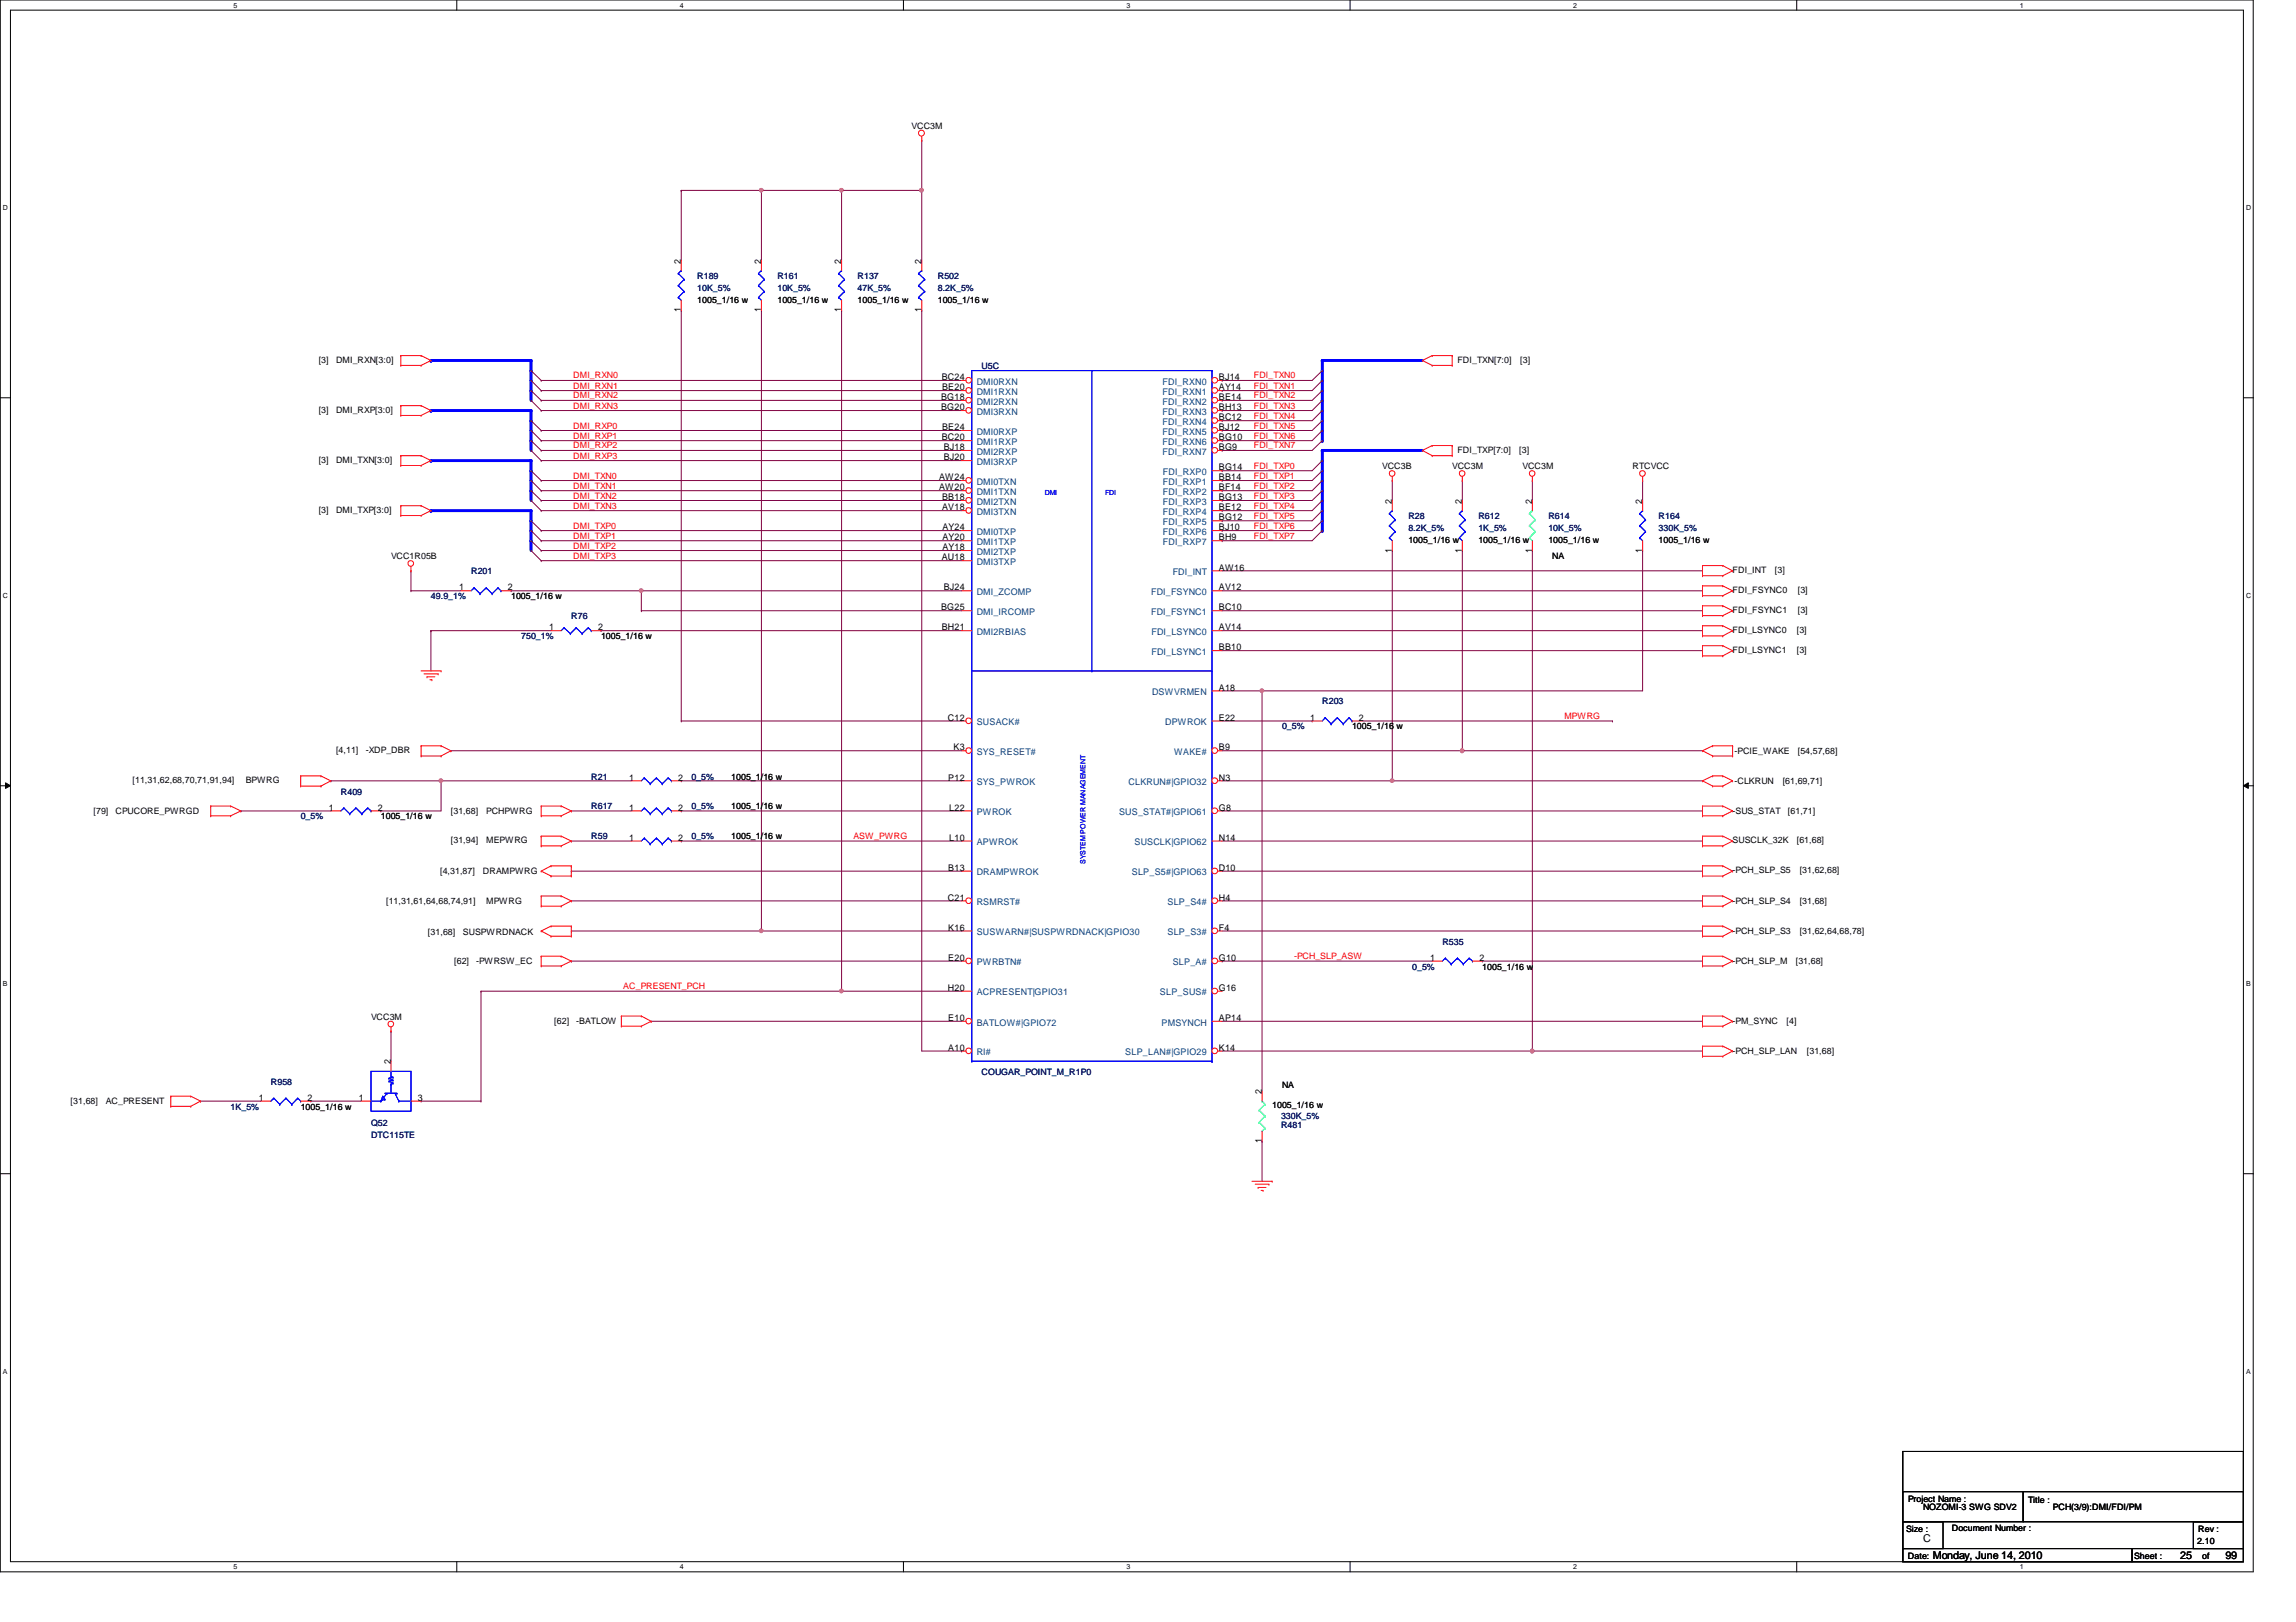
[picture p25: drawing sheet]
<svg xmlns="http://www.w3.org/2000/svg" width="297mm" height="210mm" viewBox="0 0 297 210" stroke-linecap="round" stroke-linejoin="round" font-family="sans-serif">
<defs><g id="words">
<g font-size="1.4">
<text x="248.8" y="199.5">C</text>
<text x="250.1" y="201.7">Monday, June 14, 2010</text>
<text x="282.1" y="201.7">25</text>
<text x="287.9" y="201.7">99</text>
</g>
<g font-size="1.2">
<text x="88.1" y="34.1" transform="rotate(-90 88.1 34.1)">2</text>
<text x="98.5" y="34.1" transform="rotate(-90 98.5 34.1)">2</text>
<text x="108.8" y="34.1" transform="rotate(-90 108.8 34.1)">2</text>
<text x="119.2" y="34.1" transform="rotate(-90 119.2 34.1)">2</text>
<text x="88.1" y="40.4" transform="rotate(-90 88.1 40.4)">1</text>
<text x="98.5" y="40.4" transform="rotate(-90 98.5 40.4)">1</text>
<text x="108.8" y="40.4" transform="rotate(-90 108.8 40.4)">1</text>
<text x="119.2" y="40.4" transform="rotate(-90 119.2 40.4)">1</text>
<text x="121.7" y="51.8">BG18</text>
<text x="121.7" y="53.1">BG20</text>
<text x="121.8" y="49.2">BC24</text>
<text x="121.9" y="50.5">BE20</text>
<text x="157.7" y="49.2">BJ14</text>
<text x="157.7" y="50.5">AY14</text>
<text x="157.7" y="51.8">BE14</text>
<text x="157.7" y="53.1">BH13</text>
<text x="121.8" y="57">BC20</text>
<text x="121.9" y="55.7">BE24</text>
<text x="122.1" y="58.3">BJ18</text>
<text x="122.1" y="59.6">BJ20</text>
<text x="157.7" y="54.4">BC12</text>
<text x="157.7" y="55.7">BJ12</text>
<text x="157.7" y="57">BG10</text>
<text x="157.7" y="58.3">BG9</text>
<text x="121.5" y="62.1">AW24</text>
<text x="121.5" y="63.5">AW20</text>
<text x="121.9" y="64.7">BB18</text>
<text x="157.7" y="60.9">BG14</text>
<text x="157.7" y="62.1">BB14</text>
<text x="157.7" y="63.5">BF14</text>
<text x="157.7" y="64.7">BG13</text>
<text x="180.1" y="65.2" transform="rotate(-90 180.1 65.2)">2</text>
<text x="189.1" y="65.2" transform="rotate(-90 189.1 65.2)">2</text>
<text x="198.2" y="65.2" transform="rotate(-90 198.2 65.2)">2</text>
<text x="212.5" y="65.2" transform="rotate(-90 212.5 65.2)">2</text>
<text x="121.9" y="66">AV18</text>
<text x="121.9" y="68.6">AY24</text>
<text x="121.9" y="69.9">AY20</text>
<text x="121.9" y="71.2">AY18</text>
<text x="157.7" y="66">BE12</text>
<text x="157.7" y="67.4">BG12</text>
<text x="157.7" y="68.6">BJ10</text>
<text x="157.7" y="69.9">BH9</text>
<text x="180.1" y="71.5" transform="rotate(-90 180.1 71.5)">1</text>
<text x="189.1" y="71.5" transform="rotate(-90 189.1 71.5)">1</text>
<text x="198.2" y="71.5" transform="rotate(-90 198.2 71.5)">1</text>
<text x="212.5" y="71.5" transform="rotate(-90 212.5 71.5)">1</text>
<text x="59.4" y="76.4">1</text>
<text x="65.7" y="76.4">2</text>
<text x="121.8" y="72.5">AU18</text>
<text x="122.1" y="76.4">BJ24</text>
<text x="157.7" y="76.4">AV12</text>
<text x="157.7" y="73.8">AW16</text>
<text x="71" y="81.6">1</text>
<text x="77.4" y="81.6">2</text>
<text x="121.7" y="79">BG25</text>
<text x="121.8" y="81.6">BH21</text>
<text x="157.7" y="79">BC10</text>
<text x="157.7" y="81.6">AV14</text>
<text x="157.7" y="84.2">BB10</text>
<text x="157.7" y="89.4">A18</text>
<text x="122.6" y="93.3">C12</text>
<text x="157.7" y="93.3">E22</text>
<text x="169.5" y="93.3">1</text>
<text x="175.8" y="93.3">2</text>
<text x="81.4" y="101">1</text>
<text x="87.8" y="101">2</text>
<text x="122.7" y="101">P12</text>
<text x="123.4" y="97.1">K3</text>
<text x="157.7" y="97.1">B9</text>
<text x="157.7" y="101">N3</text>
<text x="42.5" y="104.9">1</text>
<text x="48.9" y="104.9">2</text>
<text x="81.4" y="104.9">1</text>
<text x="87.8" y="104.9">2</text>
<text x="122.8" y="104.9">L22</text>
<text x="157.7" y="104.9">G8</text>
<text x="81.4" y="108.8">1</text>
<text x="87.8" y="108.8">2</text>
<text x="122.7" y="112.7">B13</text>
<text x="122.8" y="108.8">L10</text>
<text x="157.7" y="112.7">D10</text>
<text x="157.7" y="108.8">N14</text>
<text x="122.6" y="116.5">C21</text>
<text x="157.7" y="116.5">H4</text>
<text x="122.7" y="124.3">E20</text>
<text x="122.7" y="120.4">K16</text>
<text x="157.7" y="120.4">F4</text>
<text x="157.7" y="124.3">G10</text>
<text x="185" y="124.3">1</text>
<text x="191.4" y="124.3">2</text>
<text x="122.6" y="128.2">H20</text>
<text x="157.7" y="128.2">G16</text>
<text x="50.5" y="137.8" transform="rotate(-90 50.5 137.8)">2</text>
<text x="122.7" y="136">A10</text>
<text x="122.7" y="132.1">E10</text>
<text x="157.7" y="132.1">AP14</text>
<text x="157.7" y="136">K14</text>
<text x="33.5" y="142.5">1</text>
<text x="39.8" y="142.5">2</text>
<text x="46.4" y="142.5">1</text>
<text x="54.1" y="142.5">3</text>
<text x="163.2" y="141.6" transform="rotate(-90 163.2 141.6)">2</text>
<text x="163.2" y="147.9" transform="rotate(-90 163.2 147.9)">1</text>
</g>
<g font-size="1.2" fill="#004080">
<text x="126.4" y="49.8">DMI0RXN</text>
<text x="126.4" y="51.1">DMI1RXN</text>
<text x="126.4" y="52.4">DMI2RXN</text>
<text x="126.4" y="53.7">DMI3RXN</text>
<text x="150.4" y="49.8">FDI_RXN0</text>
<text x="150.4" y="51.1">FDI_RXN1</text>
<text x="150.4" y="52.4">FDI_RXN2</text>
<text x="150.4" y="53.7">FDI_RXN3</text>
<text x="126.4" y="56.3">DMI0RXP</text>
<text x="126.4" y="57.6">DMI1RXP</text>
<text x="126.4" y="58.8">DMI2RXP</text>
<text x="150.4" y="55">FDI_RXN4</text>
<text x="150.4" y="56.3">FDI_RXN5</text>
<text x="150.4" y="57.6">FDI_RXN6</text>
<text x="150.4" y="58.8">FDI_RXN7</text>
<text x="126.4" y="60.2">DMI3RXP</text>
<text x="126.4" y="62.7">DMI0TXN</text>
<text x="126.4" y="64.1">DMI1TXN</text>
<text x="126.4" y="65.3">DMI2TXN</text>
<text x="150.4" y="61.5">FDI_RXP0</text>
<text x="150.4" y="62.7">FDI_RXP1</text>
<text x="150.4" y="64.1">FDI_RXP2</text>
<text x="150.4" y="65.3">FDI_RXP3</text>
<text x="126.4" y="66.6">DMI3TXN</text>
<text x="126.4" y="69.2">DMI0TXP</text>
<text x="126.4" y="70.5">DMI1TXP</text>
<text x="126.4" y="71.8">DMI2TXP</text>
<text x="150.4" y="66.6">FDI_RXP4</text>
<text x="150.4" y="67.9">FDI_RXP5</text>
<text x="150.4" y="69.2">FDI_RXP6</text>
<text x="150.4" y="70.5">FDI_RXP7</text>
<text x="126.4" y="73.1">DMI3TXP</text>
<text x="126.4" y="77">DMI_ZCOMP</text>
<text x="148.9" y="77">FDI_FSYNC0</text>
<text x="151.7" y="74.4">FDI_INT</text>
<text x="126.4" y="79.6">DMI_IRCOMP</text>
<text x="126.4" y="82.2">DMI2RBIAS</text>
<text x="148.9" y="79.6">FDI_FSYNC1</text>
<text x="149" y="82.2">FDI_LSYNC0</text>
<text x="149" y="84.8">FDI_LSYNC1</text>
<text x="149.1" y="90">DSWVRMEN</text>
<text x="126.4" y="93.9">SUSACK#</text>
<text x="150.7" y="93.9">DPWROK</text>
<text x="126.4" y="97.7">SYS_RESET#</text>
<text x="126.4" y="101.6">SYS_PWROK</text>
<text x="146" y="101.6">CLKRUN#|GPIO32</text>
<text x="151.9" y="97.7">WAKE#</text>
<text x="126.4" y="105.5">PWROK</text>
<text x="144.8" y="105.5">SUS_STAT#|GPIO61</text>
<text x="126.4" y="113.3">DRAMPWROK</text>
<text x="126.4" y="109.4">APWROK</text>
<text x="146.4" y="113.3">SLP_S5#|GPIO63</text>
<text x="146.8" y="109.4">SUSCLK|GPIO62</text>
<text x="126.4" y="117.1">RSMRST#</text>
<text x="151" y="117.1">SLP_S4#</text>
<text x="126.4" y="124.9">PWRBTN#</text>
<text x="126.4" y="121">SUSWARN#|SUSPWRDNACK|GPIO30</text>
<text x="151" y="121">SLP_S3#</text>
<text x="151.7" y="124.9">SLP_A#</text>
<text x="126.4" y="128.8">ACPRESENT|GPIO31</text>
<text x="150.1" y="128.8">SLP_SUS#</text>
<text x="126.4" y="136.6">RI#</text>
<text x="126.4" y="132.7">BATLOW#|GPIO72</text>
<text x="145.6" y="136.6">SLP_LAN#|GPIO29</text>
<text x="150.3" y="132.7">PMSYNCH</text>
</g>
<g font-size="1.1">
<text x="117.9" y="16.7">VCC3M</text>
<text x="90.2" y="39.2">1005_1/16 w</text>
<text x="100.6" y="39.2">1005_1/16 w</text>
<text x="111" y="39.2">1005_1/16 w</text>
<text x="121.3" y="39.2">1005_1/16 w</text>
<text x="41.2" y="47">[3]</text>
<text x="43.5" y="47">DMI_RXN[3:0]</text>
<text x="188.5" y="47">FDI_TXN[7:0]</text>
<text x="196.7" y="47">[3]</text>
<text x="41.2" y="53.5">[3]</text>
<text x="43.5" y="53.5">DMI_RXP[3:0]</text>
<text x="41.2" y="59.9">[3]</text>
<text x="43.5" y="59.9">DMI_TXN[3:0]</text>
<text x="188.5" y="58.6">FDI_TXP[7:0]</text>
<text x="196.6" y="58.6">[3]</text>
<text x="178.8" y="60.7">VCC3B</text>
<text x="187.9" y="60.7">VCC3M</text>
<text x="197" y="60.7">VCC3M</text>
<text x="211.2" y="60.7">RTCVCC</text>
<text x="41.2" y="66.4">[3]</text>
<text x="43.5" y="66.4">DMI_TXP[3:0]</text>
<text x="182.2" y="70.3">1005_1/16 w</text>
<text x="191.3" y="70.3">1005_1/16 w</text>
<text x="200.3" y="70.3">1005_1/16 w</text>
<text x="214.6" y="70.3">1005_1/16 w</text>
<text x="50.6" y="72.3">VCC1R05B</text>
<text x="66.1" y="77.6">1005_1/16 w</text>
<text x="200.8" y="72.3">NA</text>
<text x="224.2" y="74.2">FDI_INT</text>
<text x="224.2" y="76.8">FDI_FSYNC0</text>
<text x="229.6" y="74.2">[3]</text>
<text x="232.6" y="76.8">[3]</text>
<text x="77.8" y="82.7">1005_1/16 w</text>
<text x="224.2" y="79.4">FDI_FSYNC1</text>
<text x="224.2" y="82">FDI_LSYNC0</text>
<text x="232.4" y="82">[3]</text>
<text x="232.6" y="79.4">[3]</text>
<text x="224.2" y="84.5">FDI_LSYNC1</text>
<text x="232.4" y="84.5">[3]</text>
<text x="174.9" y="94.4">1005_1/16 w</text>
<text x="17.1" y="101.4">[11,31,62,68,70,71,91,94]</text>
<text x="31.8" y="101.4">BPWRG</text>
<text x="43.5" y="97.5">[4,11]</text>
<text x="47.3" y="97.5">-XDP_DBR</text>
<text x="94.6" y="100.9">1005_1/16 w</text>
<text x="224.4" y="97.6">-PCIE_WAKE</text>
<text x="224.4" y="101.5">-CLKRUN</text>
<text x="230.6" y="101.5">[61,69,71]</text>
<text x="232.6" y="97.6">[54,57,68]</text>
<text x="12.1" y="105.3">[79]</text>
<text x="14.9" y="105.3">CPUCORE_PWRGD</text>
<text x="49.3" y="106">1005_1/16 w</text>
<text x="58.3" y="105.3">[31,68]</text>
<text x="62.9" y="105.3">PCHPWRG</text>
<text x="94.6" y="104.7">1005_1/16 w</text>
<text x="224.2" y="105.3">-SUS_STAT</text>
<text x="231.3" y="105.3">[61,71]</text>
<text x="56.9" y="113.2">[4,31,87]</text>
<text x="58.3" y="109.1">[31,94]</text>
<text x="62.5" y="113.2">DRAMPWRG</text>
<text x="62.9" y="109.1">MEPWRG</text>
<text x="94.6" y="108.6">1005_1/16 w</text>
<text x="224.2" y="109.1">SUSCLK_32K</text>
<text x="224.2" y="113">-PCH_SLP_S5</text>
<text x="232.4" y="109.1">[61,68]</text>
<text x="232.8" y="113">[31,62,68]</text>
<text x="50" y="116.9">[11,31,61,64,68,74,91]</text>
<text x="62.9" y="116.9">MPWRG</text>
<text x="224.2" y="116.9">-PCH_SLP_S4</text>
<text x="232.8" y="116.9">[31,68]</text>
<text x="55.4" y="120.9">[31,68]</text>
<text x="58.8" y="124.7">[62]</text>
<text x="59.9" y="120.9">SUSPWRDNACK</text>
<text x="61.6" y="124.7">-PWRSW_EC</text>
<text x="191.8" y="125.5">1005_1/16 w</text>
<text x="224.2" y="120.8">-PCH_SLP_S3</text>
<text x="224.2" y="124.7">-PCH_SLP_M</text>
<text x="232.3" y="124.7">[31,68]</text>
<text x="232.8" y="120.8">[31,62,64,68,78]</text>
<text x="48" y="132">VCC3M</text>
<text x="71.7" y="132.5">[62]</text>
<text x="74.5" y="132.5">-BATLOW</text>
<text x="224.2" y="132.5">-PM_SYNC</text>
<text x="224.2" y="136.4">-PCH_SLP_LAN</text>
<text x="231.1" y="132.5">[4]</text>
<text x="233.8" y="136.4">[31,68]</text>
<text x="9.1" y="142.8">[31,68]</text>
<text x="13.7" y="142.8">AC_PRESENT</text>
<text x="38.9" y="143.6">1005_1/16 w</text>
<text x="164.6" y="143.3">1005_1/16 w</text>
<text x="165.9" y="140.8">NA</text>
<text x="246.8" y="194.4">Project Name :</text>
<text x="248.8" y="195.4">NOZOMI-3 SWG SDV2</text>
<text x="262.4" y="194.5">Title :</text>
<text x="265.6" y="195.4">PCH(3/9):DMI/FDI/PM</text>
<text x="246.6" y="198.3">Size :</text>
<text x="246.8" y="201.8">Date:</text>
<text x="252.5" y="198.2">Document Number :</text>
<text x="276.1" y="201.8">Sheet :</text>
<text x="284.3" y="199.8">2.10</text>
<text x="284.4" y="198.3">Rev :</text>
<text x="284.9" y="201.8">of</text>
</g>
<g font-size="1.1" fill="#000080">
<text x="90.2" y="36.1">R189</text>
<text x="90.2" y="37.6">10K_5%</text>
<text x="100.6" y="36.1">R161</text>
<text x="100.6" y="37.6">10K_5%</text>
<text x="111" y="36.1">R137</text>
<text x="111" y="37.6">47K_5%</text>
<text x="121.3" y="36.1">R502</text>
<text x="121.3" y="37.6">8.2K_5%</text>
<text x="127" y="47.8">U5C</text>
<text x="182.2" y="67.2">R28</text>
<text x="182.2" y="68.7">8.2K_5%</text>
<text x="191.3" y="67.2">R612</text>
<text x="191.3" y="68.7">1K_5%</text>
<text x="200.3" y="67.2">R614</text>
<text x="200.3" y="68.7">10K_5%</text>
<text x="214.6" y="67.2">R164</text>
<text x="214.6" y="68.7">330K_5%</text>
<text x="55.7" y="77.6">49.9_1%</text>
<text x="61" y="74.3">R201</text>
<text x="67.4" y="82.7">750_1%</text>
<text x="73.9" y="80.1">R76</text>
<text x="165.9" y="94.4">0_5%</text>
<text x="171.1" y="91.1">R203</text>
<text x="76.5" y="100.9">R21</text>
<text x="89.4" y="100.9">0_5%</text>
<text x="38.9" y="106">0_5%</text>
<text x="44.1" y="102.8">R409</text>
<text x="76.5" y="104.7">R617</text>
<text x="89.4" y="104.7">0_5%</text>
<text x="76.5" y="108.6">R59</text>
<text x="89.4" y="108.6">0_5%</text>
<text x="182.7" y="125.5">0_5%</text>
<text x="186.6" y="122.3">R535</text>
<text x="29.8" y="143.6">1K_5%</text>
<text x="35" y="140.4">R958</text>
<text x="127" y="139.1">COUGAR_POINT_M_R1P0</text>
<text x="48" y="145.7">Q52</text>
<text x="48" y="147.2">DTC115TE</text>
<text x="165.7" y="145.9">R481</text>
<text x="165.7" y="144.8">330K_5%</text>
</g>
<g font-size="1.1" fill="#f00">
<text x="74.2" y="49">DMI_RXN0</text>
<text x="74.2" y="50.3">DMI_RXN1</text>
<text x="74.2" y="51.6">DMI_RXN2</text>
<text x="74.2" y="52.9">DMI_RXN3</text>
<text x="162.2" y="49">FDI_TXN0</text>
<text x="162.2" y="50.3">FDI_TXN1</text>
<text x="162.2" y="51.6">FDI_TXN2</text>
<text x="162.2" y="52.9">FDI_TXN3</text>
<text x="74.2" y="55.5">DMI_RXP0</text>
<text x="74.2" y="56.8">DMI_RXP1</text>
<text x="74.2" y="58">DMI_RXP2</text>
<text x="74.2" y="59.4">DMI_RXP3</text>
<text x="162.2" y="54.2">FDI_TXN4</text>
<text x="162.2" y="55.5">FDI_TXN5</text>
<text x="162.2" y="56.8">FDI_TXN6</text>
<text x="162.2" y="58">FDI_TXN7</text>
<text x="74.2" y="61.9">DMI_TXN0</text>
<text x="74.2" y="63.2">DMI_TXN1</text>
<text x="74.2" y="64.5">DMI_TXN2</text>
<text x="74.2" y="65.8">DMI_TXN3</text>
<text x="162.2" y="60.7">FDI_TXP0</text>
<text x="162.2" y="61.9">FDI_TXP1</text>
<text x="162.2" y="63.2">FDI_TXP2</text>
<text x="162.2" y="64.5">FDI_TXP3</text>
<text x="162.2" y="65.8">FDI_TXP4</text>
<text x="74.2" y="68.4">DMI_TXP0</text>
<text x="74.2" y="69.7">DMI_TXP1</text>
<text x="74.2" y="71">DMI_TXP2</text>
<text x="162.2" y="67.1">FDI_TXP5</text>
<text x="162.2" y="68.4">FDI_TXP6</text>
<text x="162.2" y="69.7">FDI_TXP7</text>
<text x="74.2" y="72.3">DMI_TXP3</text>
<text x="202.4" y="93">MPWRG</text>
<text x="110.4" y="108.6">ASW_PWRG</text>
<text x="167.4" y="124.1">-PCH_SLP_ASW</text>
<text x="80.6" y="128">AC_PRESENT_PCH</text>
</g>
<g font-size=".9">
<text x="30.2" y="1">5</text>
<text x="88" y="1">4</text>
<text x="145.8" y="1">3</text>
<text x="203.5" y="1">2</text>
<text x="261.3" y="1">1</text>
<text x=".4" y="27.2">D</text>
<text x="290.6" y="27.2">D</text>
<text x=".4" y="77.3">C</text>
<text x="290.6" y="77.3">C</text>
<text x=".4" y="127.6">B</text>
<text x="290.6" y="127.6">B</text>
<text x=".4" y="177.8">A</text>
<text x="290.6" y="177.8">A</text>
<text x="30.2" y="203.1">5</text>
<text x="88" y="203.1">4</text>
<text x="145.8" y="203.1">3</text>
<text x="203.5" y="203.1">2</text>
<text x="261.3" y="203.1">1</text>
</g>
<g font-size=".9" fill="#00f">
<text x="135.2" y="64.1">DMI</text>
<text x="143" y="64.1">FDI</text>
<text x="140.4" y="111.8" transform="rotate(-90 140.4 111.8)">SYSTEM POWER MANAGEMENT</text>
</g>
</g></defs>
<path d="M0 0h291.5v203.4h-291.5zM1.4 1.3h288.8v200.8h-288.8z" fill="none" stroke="#000" stroke-width=".13"/>
<g fill="#fff">
<path d="M30.2 .2h.5v1h-.5z"/>
<path d="M30.2 202.3h.5v1h-.5z"/>
</g>
<path d="M59.1 0v1.3M59.1 202.1v1.3" fill="none" stroke="#000" stroke-width=".13"/>
<g fill="#fff">
<path d="M88 .2h.5v1h-.5z"/>
<path d="M88 202.3h.5v1h-.5z"/>
</g>
<path d="M116.9 0v1.3M116.9 202.1v1.3" fill="none" stroke="#000" stroke-width=".13"/>
<g fill="#fff">
<path d="M145.8 .2h.5v1h-.5z"/>
<path d="M145.8 202.3h.5v1h-.5z"/>
</g>
<path d="M174.7 0v1.3M174.7 202.1v1.3" fill="none" stroke="#000" stroke-width=".13"/>
<g fill="#fff">
<path d="M203.5 .2h.5v1h-.5z"/>
<path d="M203.5 202.3h.5v1h-.5z"/>
</g>
<path d="M232.4 0v1.3M232.4 202.1v1.3" fill="none" stroke="#000" stroke-width=".13"/>
<g fill="#fff">
<path d="M261.3 .2h.5v1h-.5z"/>
<path d="M261.3 202.3h.5v1h-.5z"/>
<path d="M.4 26.4h.6v1h-.6z"/>
<path d="M290.6 26.4h.6v1h-.6z"/>
<path d="M.4 76.5h.6v1.1h-.6z"/>
<path d="M290.6 76.5h.6v1.1h-.6z"/>
</g>
<path d="M0 51.5h1.4M290.2 51.5h1.3" fill="none" stroke="#000" stroke-width=".13"/>
<g fill="#fff">
<path d="M.4 126.7h.6v1.1h-.6z"/>
<path d="M290.6 126.7h.6v1.1h-.6z"/>
</g>
<path d="M0 101.7h1.4M.7 101.3l.7 .4-.7 .3zM290.2 101.7l.7-.4v.7zM290.2 101.7h1.3" fill="none" stroke="#000" stroke-width=".13"/>
<path d="M.7 101.3l.7 .4-.7 .3zM290.2 101.7l.7-.4v.7z" fill="#000"/>
<g fill="#fff">
<path d="M.4 177h.5v1h-.5z"/>
<path d="M290.6 177h.5v1h-.5z"/>
</g>
<path d="M0 151.9h1.4M290.2 151.9h1.3" fill="none" stroke="#000" stroke-width=".13"/>
<g fill="none" stroke="#800040" stroke-width=".13">
<path d="M158.1 49.2h.1M158.1 50.5h.1M158.1 51.8h.1M158.1 53.1h.1M158.1 49.2h11.7M158.1 50.5h11.7M158.1 51.8h11.7M158.1 53.1h11.7M53.2 73.9h.1M53.2 73.9v2.6M58.3 97.2h.1M58.3 97.2h66.1"/>
<path d="M77.8 81.6h.1M77.8 81.6h46.6M88.1 93.3h.1M88.1 93.3h36.3M158.1 108.8h62.2M220.3 108.8h.1M73.9 120.5h.1M73.9 120.5h50.5M98.5 120.5h.1"/>
</g>
<path d="M171.1 46.7h12.9" fill="none" stroke="#00f" stroke-width=".38"/>
<circle cx="171.1" cy="46.7" r=".19" fill="#00f"/>
<path d="M55.7 81.6h.1M55.7 81.6h15.6M55.7 81.6v5.2M57.1 101h.1M57.1 101h24.6M158.1 112.7h62.2M220.3 112.7h.1M73.9 124.4h.1M73.9 124.4h50.5" fill="none" stroke="#800040" stroke-width=".13"/>
<path d="M56.9 100.9h.3l.1 .1-.1 .2-.2 .1-.1-.1z" fill-rule="evenodd" fill="#f0f"/>
<path d="M56.9 100.9h.3l.1 .1-.1 .2-.2 .1-.1-.1z" fill="none" stroke="#f0f" stroke-width=".13"/>
<g fill="none" stroke="#800040" stroke-width=".13">
<path d="M88.1 24.6h.1M88.1 24.6v9.1M88.1 40.2h.1M88.1 40.2v53.1M158.1 54.4h.1M158.1 55.7h.1M158.1 57h.1M158.1 58.3h.1M158.1 54.4h11.7M158.1 55.7h11.7M158.1 57h11.7M158.1 58.3h11.7"/>
<path d="M158.1 60.9h.1M158.1 62.2h.1M158.1 63.5h.1M158.1 64.8h.1M158.1 60.9h11.7M158.1 62.2h11.7M158.1 63.5h11.7M158.1 64.8h11.7M158.1 93.3h11.7M169.8 93.3h.1M57.1 101h.1M57.1 101v3.9"/>
<path d="M88.1 101h.1M88.1 101h36.3M158.1 116.6h62.2M220.3 116.6h.1M62.2 128.3h.1M62.2 128.3h46.7M158.1 120.5h62.2M220.3 120.5h.1"/>
</g>
<path d="M171.1 58.3h12.9" fill="none" stroke="#00f" stroke-width=".38"/>
<circle cx="171.1" cy="58.3" r=".19" fill="#00f"/>
<g fill="none" stroke="#800040" stroke-width=".13">
<path d="M98.5 40.2h.1M98.5 40.2v80.3M158.1 66.1h.1M158.1 67.4h.1M158.1 68.7h.1M158.1 70h.1M158.1 66.1h11.7M158.1 67.4h11.7M158.1 68.7h11.7M158.1 70h11.7M212.5 71.2h.1M212.5 71.2v18.2"/>
<path d="M158.1 89.4h5.2M163.3 89.4h.1M31.2 104.9h.1M31.2 104.9h11.6"/>
</g>
<path d="M98.3 120.3h.3l.1 .1-.1 .2-.1 .1-.2-.1z" fill-rule="evenodd" fill="#f0f"/>
<path d="M98.3 120.3h.3l.1 .1-.1 .2-.1 .1-.2-.1z" fill="none" stroke="#f0f" stroke-width=".13"/>
<path d="M98.5 24.6h.1M98.5 24.6v9.1" fill="none" stroke="#800040" stroke-width=".13"/>
<path d="M98.3 24.4h.3l.1 .2-.1 .2h-.1h-.2z" fill-rule="evenodd" fill="#f0f"/>
<path d="M98.3 24.4h.3l.1 .2-.1 .2h-.1h-.2z" fill="none" stroke="#f0f" stroke-width=".13"/>
<path d="M108.9 40.2h.1M108.9 40.2v88.1M176.2 93.3h32.4M208.6 93.3h.1" fill="none" stroke="#800040" stroke-width=".13"/>
<path d="M108.7 128.1h.3l.1 .1-.1 .2-.2 .1-.1-.1z" fill-rule="evenodd" fill="#f0f"/>
<path d="M108.7 128.1h.3l.1 .1-.1 .2-.2 .1-.1-.1z" fill="none" stroke="#f0f" stroke-width=".13"/>
<path d="M108.9 24.6h.1M108.9 24.6v9.1M119.2 40.2h.1M119.2 40.2v95.8" fill="none" stroke="#800040" stroke-width=".13"/>
<path d="M108.7 24.4h.3l.1 .2-.1 .2h-.2h-.1z" fill-rule="evenodd" fill="#f0f"/>
<path d="M108.7 24.4h.3l.1 .2-.1 .2h-.2h-.1z" fill="none" stroke="#f0f" stroke-width=".13"/>
<path d="M119.2 24.6h.1M119.2 24.6v9.1" fill="none" stroke="#800040" stroke-width=".13"/>
<circle cx="119.2" cy="24.6" r=".25" fill="#f0f"/>
<circle cx="119.2" cy="24.6" r=".25" fill="none" stroke="#f0f" stroke-width=".13"/>
<g fill="none" stroke="#800040" stroke-width=".13">
<path d="M119.2 18.2h.1M119.2 18.2v6.4h-31.1M88.1 24.6h.1M98.5 24.6h.1M108.9 24.6h.1M70 49.2h.1M70 50.5h.1M70 51.8h.1M70 53.1h.1M70 49.2h54.4M70 50.5h54.4M70 51.8h54.4"/>
<path d="M70 53.1h54.4M158.1 73.9h62.2M180.1 62.2h.1M180.1 62.2v2.6M189.2 62.2h.1M189.2 71.2h.1M189.2 62.2v2.6M189.2 71.2v26M198.2 62.2h.1M198.2 62.2v2.6M220.3 73.9h.1M158.1 97.2h31.1"/>
<path d="M189.2 97.2h.1M158.1 124.4h.1M158.1 124.4h27.2M191.8 124.4h.1M191.8 124.4h28.5"/>
</g>
<path d="M189 97l.1-.1 .3 .1-.1 .3-.2 .1-.1-.1z" fill-rule="evenodd" fill="#f0f"/>
<path d="M189 97l.1-.1 .3 .1-.1 .3-.2 .1-.1-.1z" fill="none" stroke="#f0f" stroke-width=".13"/>
<path d="M73.9 104.9h.1M73.9 104.9h7.8M158.1 132.2h62.2M220.3 132.2h.1" fill="none" stroke="#800040" stroke-width=".13"/>
<path d="M55.7 46.7h13" fill="none" stroke="#00f" stroke-width=".38"/>
<circle cx="55.7" cy="46.7" r=".19" fill="#00f"/>
<g fill="none" stroke="#800040" stroke-width=".13">
<path d="M70 55.7h.1M70 57h.1M70 58.3h.1M70 59.6h.1M70 55.7h54.4M70 57h54.4M70 58.3h54.4M70 59.6h54.4M158.1 76.5h62.2M212.5 62.2h.1M212.5 62.2v2.6M220.3 76.5h.1"/>
<path d="M189.2 97.2h.1M189.2 97.2h31.1"/>
</g>
<path d="M55.7 53.1h13" fill="none" stroke="#00f" stroke-width=".38"/>
<circle cx="55.7" cy="53.1" r=".19" fill="#00f"/>
<g fill="none" stroke="#800040" stroke-width=".13">
<path d="M70 62.2h.1M70 63.5h.1M70 64.8h.1M70 66.1h.1M70 62.2h54.4M70 63.5h54.4M70 64.8h54.4M70 66.1h54.4M158.1 79h62.2M220.3 79h.1M158.1 81.6h62.2M158.1 84.2h62.2"/>
<path d="M220.3 81.6h.1M220.3 84.2h.1M42.8 101h.1M42.8 101h14.3M84.2 132.2h.1M84.2 132.2h40.2M158.1 136h40.1M198.2 136h.1"/>
</g>
<path d="M55.7 59.6h13" fill="none" stroke="#00f" stroke-width=".38"/>
<circle cx="55.7" cy="59.6" r=".19" fill="#00f"/>
<path d="M70 68.7h.1M70 70h.1M70 71.2h.1M70 72.6h.1M70 68.7h54.4M70 70h54.4M70 71.2h54.4M70 72.6h54.4" fill="none" stroke="#800040" stroke-width=".13"/>
<path d="M68.7 70v1.2" fill="none" stroke="#00f" stroke-width=".38"/>
<circle cx="68.7" cy="70" r=".19" fill="#00f"/>
<path d="M55.7 66.1h13" fill="none" stroke="#00f" stroke-width=".38"/>
<circle cx="55.7" cy="66.1" r=".19" fill="#00f"/>
<path d="M180.1 71.2h.1M180.1 71.2v29.8M49.3 104.9h.1M49.3 104.9h7.8M158.1 101h22M180.1 101h.1" fill="none" stroke="#800040" stroke-width=".13"/>
<path d="M179.9 100.9h.4v.1v.2l-.2 .1-.2-.1z" fill-rule="evenodd" fill="#f0f"/>
<path d="M179.9 100.9h.4v.1v.2l-.2 .1-.2-.1z" fill="none" stroke="#f0f" stroke-width=".13"/>
<path d="M198.2 71.2h.1M198.2 71.2v64.8" fill="none" stroke="#800040" stroke-width=".13"/>
<path d="M198 135.8h.2l.2 .1v.3l-.2 .1-.2-.1z" fill-rule="evenodd" fill="#f0f"/>
<path d="M198 135.8h.2l.2 .1v.3l-.2 .1-.2-.1z" fill="none" stroke="#f0f" stroke-width=".13"/>
<path d="M163.3 89.4h.1M163.3 89.4v51.8" fill="none" stroke="#800040" stroke-width=".13"/>
<path d="M163.1 89.2h.3l.1 .2-.1 .1-.2 .1-.1-.1z" fill-rule="evenodd" fill="#f0f"/>
<path d="M163.1 89.2h.3l.1 .2-.1 .1-.2 .1-.1-.1z" fill="none" stroke="#f0f" stroke-width=".13"/>
<path d="M66.1 76.5h.1M66.1 76.5h16.9M83 79h.1M83 76.5h.1M83 79h41.4M83 76.5v2.5M163.3 89.4h.1M163.3 89.4h49.2M88.1 104.9h.1M88.1 104.9h36.3M180.1 101h.1M180.1 101h40.2" fill="none" stroke="#800040" stroke-width=".13"/>
<path d="M82.8 76.3h.3l.1 .1-.1 .2-.2 .1-.1-.1z" fill-rule="evenodd" fill="#f0f"/>
<path d="M82.8 76.3h.3l.1 .1-.1 .2-.2 .1-.1-.1z" fill="none" stroke="#f0f" stroke-width=".13"/>
<g fill="none" stroke="#800040" stroke-width=".13">
<path d="M53.2 76.5h.1M53.2 76.5h6.4M83 76.5h.1M83 76.5h41.4M73.9 108.8h.1M73.9 116.6h.1M73.9 112.7h.1M73.9 108.8h7.8M73.9 116.6h50.5M73.9 112.7h50.5M88.1 108.8h.1M88.1 108.8h36.3"/>
<path d="M158.1 104.9h62.2M220.3 104.9h.1M108.9 128.3h.1M108.9 128.3h15.5M119.2 136h5.2M124.4 136h.1M198.2 136h.1M198.2 136h22.1M163.3 147.7h.1M163.3 147.7v5.2"/>
</g>
<path d="M171.1 46.7v1.3" fill="none" stroke="#00f" stroke-width=".38"/>
<circle cx="171.1" cy="48" r=".19" fill="#00f"/>
<path d="M171.1 58.3v1.3" fill="none" stroke="#00f" stroke-width=".38"/>
<circle cx="171.1" cy="59.6" r=".19" fill="#00f"/>
<path d="M68.7 50.5v1.3" fill="none" stroke="#00f" stroke-width=".38"/>
<circle cx="68.7" cy="50.5" r=".19" fill="#00f"/>
<path d="M68.7 57v1.3" fill="none" stroke="#00f" stroke-width=".38"/>
<circle cx="68.7" cy="57" r=".19" fill="#00f"/>
<path d="M68.7 63.5v1.3" fill="none" stroke="#00f" stroke-width=".38"/>
<circle cx="68.7" cy="63.5" r=".19" fill="#00f"/>
<path d="M50.6 133.4h.1M50.6 133.4v3.9M62.2 128.3v14.2M25.9 142.5h.1M25.9 142.5h7.8M40.2 142.5h.1M40.2 142.5h6.5M54.5 142.5h.1M54.5 142.5h7.7M62.2 142.5h.1" fill="none" stroke="#800040" stroke-width=".13"/>
<path d="M171.1 51.8v1.3" fill="none" stroke="#00f" stroke-width=".38"/>
<circle cx="171.1" cy="53.1" r=".19" fill="#00f"/>
<path d="M171.1 54.4v1.3" fill="none" stroke="#00f" stroke-width=".38"/>
<circle cx="171.1" cy="55.7" r=".19" fill="#00f"/>
<path d="M171.1 55.7v1.3" fill="none" stroke="#00f" stroke-width=".38"/>
<circle cx="171.1" cy="57" r=".19" fill="#00f"/>
<path d="M171.1 53.1v1.3" fill="none" stroke="#00f" stroke-width=".38"/>
<circle cx="171.1" cy="54.4" r=".19" fill="#00f"/>
<path d="M171.1 48v1.2" fill="none" stroke="#00f" stroke-width=".38"/>
<circle cx="171.1" cy="49.2" r=".19" fill="#00f"/>
<path d="M171.1 50.5v1.3" fill="none" stroke="#00f" stroke-width=".38"/>
<circle cx="171.1" cy="51.8" r=".19" fill="#00f"/>
<path d="M171.1 49.2v1.3" fill="none" stroke="#00f" stroke-width=".38"/>
<circle cx="171.1" cy="50.5" r=".19" fill="#00f"/>
<path d="M171.1 60.9v1.3" fill="none" stroke="#00f" stroke-width=".38"/>
<circle cx="171.1" cy="62.2" r=".19" fill="#00f"/>
<path d="M171.1 63.5v1.3" fill="none" stroke="#00f" stroke-width=".38"/>
<circle cx="171.1" cy="64.8" r=".19" fill="#00f"/>
<path d="M171.1 67.4v1.3" fill="none" stroke="#00f" stroke-width=".38"/>
<circle cx="171.1" cy="68.7" r=".19" fill="#00f"/>
<path d="M171.1 66.1v1.3" fill="none" stroke="#00f" stroke-width=".38"/>
<circle cx="171.1" cy="67.4" r=".19" fill="#00f"/>
<path d="M171.1 64.8v1.3" fill="none" stroke="#00f" stroke-width=".38"/>
<circle cx="171.1" cy="66.1" r=".19" fill="#00f"/>
<path d="M171.1 62.2v1.3" fill="none" stroke="#00f" stroke-width=".38"/>
<circle cx="171.1" cy="63.5" r=".19" fill="#00f"/>
<path d="M171.1 59.6v1.3" fill="none" stroke="#00f" stroke-width=".38"/>
<circle cx="171.1" cy="60.9" r=".19" fill="#00f"/>
<path d="M68.7 48v1.2" fill="none" stroke="#00f" stroke-width=".38"/>
<circle cx="68.7" cy="48" r=".19" fill="#00f"/>
<path d="M68.7 46.7v1.3" fill="none" stroke="#00f" stroke-width=".38"/>
<circle cx="68.7" cy="46.7" r=".19" fill="#00f"/>
<path d="M68.7 49.2v1.3" fill="none" stroke="#00f" stroke-width=".38"/>
<circle cx="68.7" cy="49.2" r=".19" fill="#00f"/>
<path d="M68.7 54.4v1.3" fill="none" stroke="#00f" stroke-width=".38"/>
<circle cx="68.7" cy="54.4" r=".19" fill="#00f"/>
<path d="M68.7 53.1v1.3" fill="none" stroke="#00f" stroke-width=".38"/>
<circle cx="68.7" cy="53.1" r=".19" fill="#00f"/>
<path d="M68.7 55.7v1.3" fill="none" stroke="#00f" stroke-width=".38"/>
<circle cx="68.7" cy="55.7" r=".19" fill="#00f"/>
<path d="M68.7 60.9v1.3" fill="none" stroke="#00f" stroke-width=".38"/>
<circle cx="68.7" cy="60.9" r=".19" fill="#00f"/>
<path d="M68.7 59.6v1.3" fill="none" stroke="#00f" stroke-width=".38"/>
<circle cx="68.7" cy="59.6" r=".19" fill="#00f"/>
<path d="M68.7 62.2v1.3" fill="none" stroke="#00f" stroke-width=".38"/>
<circle cx="68.7" cy="62.2" r=".19" fill="#00f"/>
<path d="M68.7 67.4v1.3" fill="none" stroke="#00f" stroke-width=".38"/>
<circle cx="68.7" cy="67.4" r=".19" fill="#00f"/>
<path d="M68.7 66.1v1.3" fill="none" stroke="#00f" stroke-width=".38"/>
<circle cx="68.7" cy="66.1" r=".19" fill="#00f"/>
<path d="M68.7 68.7v1.3" fill="none" stroke="#00f" stroke-width=".38"/>
<circle cx="68.7" cy="68.7" r=".19" fill="#00f"/>
<g fill="none" stroke="#f00" stroke-width=".13">
<path d="M119.2 18.2h.1M119.2 17.7v.5M108.9 33.7v1.3M108.9 38.9v1.3M119.2 33.7v1.3M119.2 38.9v1.3M51.9 47.3h.1M51.9 46h.1M51.9 53.8h.1M51.9 52.5h.1M51.9 59h.1M51.9 47.3h2.6"/>
<path d="M51.9 46h2.6M51.9 59h2.6M51.9 46v1.3M51.9 52.5v1.3M51.9 59v1.2M51.9 53.8h2.6M51.9 52.5h2.6M54.5 47.3h.1M54.5 46h.1M54.5 53.8h.1M54.5 52.5h.1M54.5 59h.1"/>
<path d="M54.5 46l1.2 .7M54.5 52.5l1.2 .6M54.5 59l1.2 .6M55.7 46.7h.1M55.7 53.1h.1M55.7 59.6h.1M55.7 46.7l-1.2 .6M55.7 53.1l-1.2 .7M55.7 59.6l-1.2 .6M184 46.7h.1M184 58.3h.1M184 46.7l1.3 .6"/>
<path d="M184 58.3l1.3 .7M185.3 47.3h.1M185.3 46h.1M185.3 59h.1M185.3 57.7h.1M185.3 47.3h2.6M185.3 46h2.6M185.3 46l-1.3 .7M185.3 59h2.6M185.3 57.7h2.6M185.3 57.7l-1.3 .6M187.9 47.3h.1"/>
<path d="M187.9 46h.1M187.9 59h.1M187.9 57.7h.1M187.9 46v1.3M187.9 57.7v1.3M51.9 60.2h.1M51.9 66.7h.1M51.9 65.4h.1M51.9 65.4v1.3M51.9 60.2h2.6M51.9 66.7h2.6M51.9 65.4h2.6"/>
<path d="M53.2 73.9h.1M53.2 73.3v.6M54.5 60.2h.1M54.5 66.7h.1M54.5 65.4h.1M54.5 65.4l1.2 .7M55.7 66.1h.1M55.7 66.1l-1.2 .6M180.1 62.2h.1M180.1 61.7v.5M189.2 62.2h.1M189.2 61.7v.5"/>
<path d="M198.2 62.2h.1M198.2 61.7v.5M212.5 62.2h.1M212.5 61.7v.5M220.3 74.5h.1M220.3 73.2h.1M220.3 77.1h.1M220.3 75.8h.1M220.3 79.7h.1M220.3 78.4h.1M220.3 73.2v1.3M220.3 75.8v1.3"/>
<path d="M220.3 78.4v1.3M220.3 74.5h2.6M220.3 73.2h2.6M220.3 77.1h2.6M220.3 75.8h2.6M220.3 79.7h2.6M220.3 78.4h2.6M222.9 74.5h.1M222.9 73.2h.1M222.9 77.1h.1M222.9 75.8h.1M222.9 79.7h.1"/>
<path d="M222.9 78.4h.1M222.9 73.2l1.3 .7M222.9 75.8l1.3 .7M222.9 78.4l1.3 .6M224.2 73.9h.1M224.2 76.5h.1M224.2 79h.1M224.2 73.9l-1.3 .6M224.2 76.5l-1.3 .6M224.2 79l-1.3 .7M54.5 97.8h.1M54.5 96.5h.1"/>
<path d="M54.5 97.8h2.6M54.5 96.5v1.3M54.5 96.5h2.6M54.5 86.8h2.6M54.9 87.2h1.8M55.2 87.6h.1M55.2 87.6h1.1M55.6 88h.3M55.9 88h.1M56.7 87.2h.1M57.1 97.8h.1M57.1 96.5h.1"/>
<path d="M57.1 86.8h.1M57.1 96.5l1.2 .7M58.3 97.2h.1M58.3 97.2l-1.2 .6M220.3 97.2h.1M220.3 82.3h.1M220.3 81h.1M220.3 84.9h.1M220.3 83.6h.1M220.3 81v1.3M220.3 83.6v1.3M220.3 97.2l1.3 .6"/>
<path d="M220.3 82.3h2.6M220.3 81h2.6M220.3 84.9h2.6M220.3 83.6h2.6M221.6 96.5h.1M221.6 97.8h.1M221.6 97.8h2.6M221.6 96.5h2.6M221.6 96.5l-1.3 .7M222.9 82.3h.1M222.9 81h.1M222.9 84.9h.1"/>
<path d="M222.9 83.6h.1M222.9 81l1.3 .6M222.9 83.6l1.3 .6M224.2 96.5h.1M224.2 97.8h.1M224.2 81.6h.1M224.2 84.2h.1M224.2 96.5v1.3M224.2 81.6l-1.3 .7M224.2 84.2l-1.3 .7M27.3 105.6h.1M27.3 104.3h.1"/>
<path d="M27.3 105.6h2.5M27.3 104.3v1.3M27.3 104.3h2.5M29.8 105.6h.1M29.8 104.3h.1M29.8 104.3l1.4 .6M31.2 104.9h.1M31.2 104.9l-1.4 .7M38.9 101.7h.1M38.9 100.4h.1M38.9 101.7h2.6M38.9 100.4v1.3"/>
<path d="M38.9 100.4h2.6M41.5 101.7h.1M41.5 100.4h.1M41.5 100.4l1.3 .6M42.8 101h.1M42.8 101l-1.3 .7M70 112.7h.1M70 105.6h.1M70 104.3h.1M70 109.5h.1M70 108.2h.1M70 117.3h.1"/>
<path d="M70 116h.1M70 112.7l1.3 .7M70 109.5h2.6M70 108.2h2.6M70 104.3v1.3M70 108.2v1.3M70 116v1.3M70 117.3h2.6M70 116h2.6M70 105.6h2.6M70 104.3h2.6M71.3 112.1h.1"/>
<path d="M71.3 113.4h.1M71.3 119.8h.1M71.3 112.1l-1.3 .6M71.3 112.1h2.6M71.3 113.4h2.6M71.3 119.8l-1.3 .7M71.3 119.8h2.6M72.6 105.6h.1M72.6 104.3h.1M72.6 109.5h.1M72.6 108.2h.1M72.6 117.3h.1"/>
<path d="M72.6 116h.1M72.6 104.3l1.3 .6M72.6 108.2l1.3 .6M72.6 116l1.3 .6M73.9 112.1h.1M73.9 113.4h.1M73.9 119.8h.1M73.9 104.9h.1M73.9 108.8h.1M73.9 116.6h.1M73.9 112.1v1.3M73.9 119.8v1.4"/>
<path d="M73.9 104.9l-1.3 .7M73.9 108.8l-1.3 .7M73.9 116.6l-1.3 .7M81.7 101h1.3M86.9 101h1.2M220.3 109.5h.1M220.3 108.2h.1M220.3 113.4h.1M220.3 112.1h.1M220.3 117.3h.1M220.3 116h.1M220.3 119.8h.1"/>
<path d="M220.3 101h.1M220.3 105.6h.1M220.3 104.3h.1M220.3 112.1h2.6M220.3 113.4h2.6M220.3 109.5h2.6M220.3 104.3v1.3M220.3 108.2v1.3M220.3 112.1v1.3M220.3 116v1.3M220.3 119.8v1.4M220.3 108.2h2.6"/>
<path d="M220.3 119.8h2.6M220.3 117.3h2.6M220.3 116h2.6M220.3 105.6h2.6M220.3 104.3h2.6M220.3 101l1.3 .7M221.6 100.4h.1M221.6 101.7h.1M221.6 101.7h1.3M221.6 100.4h1.3M221.6 100.4l-1.3 .6M222.9 109.5h.1"/>
<path d="M222.9 108.2h.1M222.9 113.4h.1M222.9 112.1h.1M222.9 117.3h.1M222.9 116h.1M222.9 119.8h.1M222.9 100.4h.1M222.9 101.7h.1M222.9 105.6h.1M222.9 104.3h.1M222.9 108.2l1.3 .6M222.9 112.1l1.3 .6"/>
<path d="M222.9 116l1.3 .6M222.9 119.8l1.3 .7M222.9 100.4l1.3 .6M222.9 104.3l1.3 .6M224.2 108.8h.1M224.2 112.7h.1M224.2 116.6h.1M224.2 101h.1M224.2 104.9h.1M224.2 108.8l-1.3 .7M224.2 112.7l-1.3 .7M224.2 116.6l-1.3 .7"/>
<path d="M224.2 101l-1.3 .7M224.2 104.9l-1.3 .7M50.6 133.4h.1M50.6 132.9v.5M70 120.5h.1M70 125h.1M70 123.7h.1M70 120.5l1.3 .7M70 125h2.6M70 123.7v1.3M70 123.7h2.6M71.3 121.2h.1"/>
<path d="M71.3 121.2h2.6M72.6 125h.1M72.6 123.7h.1M72.6 123.7l1.3 .7M73.9 121.2h.1M73.9 124.4h.1M73.9 124.4l-1.3 .6M80.4 132.8h.1M80.4 131.5h.1M80.4 132.8h2.6M80.4 131.5h2.6M80.4 131.5v1.3"/>
<path d="M83 132.8h.1M83 131.5h.1M83 131.5l1.2 .7M84.2 132.2h.1M84.2 132.2l-1.2 .6M220.3 121.2h.1M220.3 125h.1M220.3 123.7h.1M220.3 132.8h.1M220.3 131.5h.1M220.3 136.7h.1M220.3 135.4h.1"/>
<path d="M220.3 123.7v1.3M220.3 131.5v1.3M220.3 135.4v1.3M220.3 121.2h2.6M220.3 125h2.6M220.3 123.7h2.6M220.3 132.8h2.6M220.3 131.5h2.6M220.3 136.7h2.6M220.3 135.4h2.6M222.9 121.2h.1M222.9 125h.1"/>
<path d="M222.9 123.7h.1M222.9 132.8h.1M222.9 131.5h.1M222.9 136.7h.1M222.9 135.4h.1M222.9 123.7l1.3 .7M222.9 131.5l1.3 .7M222.9 135.4l1.3 .6M224.2 120.5h.1M224.2 124.4h.1M224.2 132.2h.1M224.2 136h.1"/>
<path d="M224.2 120.5l-1.3 .7M224.2 124.4l-1.3 .6M224.2 132.2l-1.3 .6M224.2 136l-1.3 .7M22.1 143.2h.1M22.1 141.9h.1M22.1 143.2h2.6M22.1 141.9v1.3M22.1 141.9h2.6M24.7 143.2h.1M24.7 141.9h.1M24.7 141.9l1.2 .6"/>
<path d="M25.9 142.5h.1M25.9 142.5l-1.2 .7M162 152.9h2.6M162.4 153.2h1.8M162.8 153.7h.1M162.8 153.7h1M163.1 154.1h.3M163.3 141.2v1.3M163.3 146.4v1.3M163.4 154.1h.1M164.2 153.2h.1M164.6 152.9h.1"/>
<circle cx="119.2" cy="17.2" r=".38"/>
<circle cx="53.1" cy="72.9" r=".37"/>
<circle cx="180.1" cy="61.3" r=".37"/>
<circle cx="189.2" cy="61.3" r=".37"/>
<circle cx="198.2" cy="61.3" r=".37"/>
<circle cx="212.5" cy="61.3" r=".37"/>
<circle cx="50.6" cy="132.5" r=".37"/>
</g>
<g fill="none" stroke="#800040" stroke-width=".13">
<path d="M68.7 48h.1M68.7 49.2h.1M68.7 50.5h.1M68.7 51.8h.1M68.7 54.4h.1M68.7 55.7h.1M68.7 57h.1M68.7 58.3h.1M68.7 48l1.3 1.2M68.7 49.2l1.3 1.3M68.7 50.5l1.3 1.3M68.7 51.8l1.3 1.3"/>
<path d="M68.7 54.4l1.3 1.3M68.7 55.7l1.3 1.3M68.7 57l1.3 1.3M68.7 58.3l1.3 1.3M171.1 48h.1M171.1 49.2h.1M171.1 50.5h.1M171.1 51.8h.1M171.1 53.1h.1M171.1 54.4h.1M171.1 55.7h.1M171.1 57h.1"/>
<path d="M171.1 59.6h.1M171.1 48l-1.3 1.2M171.1 49.2l-1.3 1.3M171.1 50.5l-1.3 1.3M171.1 51.8l-1.3 1.3M171.1 53.1l-1.3 1.3M171.1 54.4l-1.3 1.3M171.1 55.7l-1.3 1.3M171.1 57l-1.3 1.3M171.1 59.6l-1.3 1.3M68.7 60.9h.1M68.7 62.2h.1"/>
<path d="M68.7 63.5h.1M68.7 64.8h.1M68.7 67.4h.1M68.7 68.7h.1M68.7 70h.1M68.7 71.2h.1M68.7 60.9l1.3 1.3M68.7 62.2l1.3 1.3M68.7 63.5l1.3 1.3M68.7 64.8l1.3 1.3M68.7 67.4l1.3 1.3M68.7 68.7l1.3 1.3"/>
<path d="M68.7 70l1.3 1.2M68.7 71.2l1.3 1.4M171.1 60.9h.1M171.1 62.2h.1M171.1 63.5h.1M171.1 64.8h.1M171.1 66.1h.1M171.1 67.4h.1M171.1 68.7h.1M171.1 60.9l-1.3 1.3M171.1 62.2l-1.3 1.3M171.1 63.5l-1.3 1.3"/>
<path d="M171.1 64.8l-1.3 1.3M171.1 66.1l-1.3 1.3M171.1 67.4l-1.3 1.3M171.1 68.7l-1.3 1.3"/>
</g>
<path d="M246.2 196.9h5.2v3.5h-5.2zM246.2 193h15.5v3.9h-15.5zM246.2 187.8h44v14.3h-44zM261.7 193h28.5v3.9h-28.5zM283.8 196.9h6.4v3.5h-6.4zM246.2 200.4h29.6v1.7h-29.6zM275.8 200.4h14.4v1.7h-14.4z" fill="none" stroke="#000" stroke-width=".13"/>
<g fill="none" stroke="#00f" stroke-width=".13">
<path d="M108.5 38.5h.1M108.5 37h.1M108.5 35.4h.1M108.5 38.5l.4 .4M108.5 37l.8 .7M108.5 35.4l.8 .8M108.9 35h.1M108.9 35l-.4 .4M109.3 37.7h.1M109.3 36.2h.1M109.3 37.7l-.8 .8M109.3 36.2l-.8 .8"/>
<path d="M118.8 38.5h.1M118.8 37h.1M118.8 35.4h.1M118.8 38.5l.4 .4M118.8 37l.8 .7M118.8 35.4l.8 .8M119.2 35h.1M119.2 35l-.4 .4M119.6 37.7h.1M119.6 36.2h.1M119.6 37.7l-.8 .8M119.6 36.2l-.8 .8"/>
<path d="M141.3 48v38.8M156.8 48h.1M156.8 48h-31.1v89.3M156.8 48v89.3M125.7 86.8h31.1M141.3 86.8h.1M156.8 86.8h.1M83.4 100.7h.1M83.4 100.7l-.4 .3M83.4 100.7l.7 .7M84.1 101.4h.1M84.9 100.7h.1"/>
<path d="M84.9 100.7l-.8 .7M84.9 100.7l.8 .7M85.7 101.4h.1M86.4 100.7h.1M86.4 100.7l-.7 .7M86.4 100.7l.5 .3M86.9 101h.1M125.7 137.3h.1M125.7 137.3h31.1M156.8 137.3h.1"/>
</g>
<path d="M162.9 145.2h.1M162.9 143.7h.1M162.9 145.2l.8 .8M162.9 143.7l.8 .7M163.3 142.5h.1M163.3 142.5l.4 .4M163.7 146h.1M163.7 144.4h.1M163.7 142.9h.1M163.7 146l-.4 .4M163.7 144.4l-.8 .8M163.7 142.9l-.8 .8" fill="none" stroke="#00ff80" stroke-width=".13"/>
<circle cx="125.3" cy="49.2" r=".37" fill="#fff"/>
<g fill="none" stroke="#f00" stroke-width=".13">
<path d="M124.4 49.2h.6"/>
<circle cx="125.3" cy="49.2" r=".37"/>
</g>
<circle cx="125.3" cy="50.5" r=".37" fill="#fff"/>
<g fill="none" stroke="#f00" stroke-width=".13">
<path d="M124.4 50.5h.6"/>
<circle cx="125.3" cy="50.5" r=".37"/>
</g>
<circle cx="125.3" cy="51.8" r=".37" fill="#fff"/>
<g fill="none" stroke="#f00" stroke-width=".13">
<path d="M124.4 51.8h.6"/>
<circle cx="125.3" cy="51.8" r=".37"/>
</g>
<circle cx="125.3" cy="53.1" r=".37" fill="#fff"/>
<g fill="none" stroke="#f00" stroke-width=".13">
<path d="M124.4 53.1h.6M124.4 55.7h1.3M124.4 57h1.3M124.4 58.3h1.3M124.4 59.6h1.3"/>
<circle cx="125.3" cy="53.1" r=".37"/>
</g>
<circle cx="125.3" cy="62.2" r=".37" fill="#fff"/>
<g fill="none" stroke="#f00" stroke-width=".13">
<path d="M124.4 62.2h.6"/>
<circle cx="125.3" cy="62.2" r=".37"/>
</g>
<circle cx="125.3" cy="63.5" r=".37" fill="#fff"/>
<g fill="none" stroke="#f00" stroke-width=".13">
<path d="M124.4 63.5h.6"/>
<circle cx="125.3" cy="63.5" r=".37"/>
</g>
<circle cx="125.3" cy="64.7" r=".37" fill="#fff"/>
<g fill="none" stroke="#f00" stroke-width=".13">
<path d="M124.4 64.8h.6"/>
<circle cx="125.3" cy="64.7" r=".37"/>
</g>
<circle cx="125.3" cy="66.1" r=".37" fill="#fff"/>
<g fill="none" stroke="#f00" stroke-width=".13">
<path d="M124.4 66.1h.6M124.4 68.7h1.3M124.4 70h1.3M124.4 71.2h1.3M124.4 72.6h1.3M124.4 76.5h1.3M124.4 79h1.3"/>
<circle cx="125.3" cy="66.1" r=".37"/>
</g>
<circle cx="157.2" cy="49.2" r=".37" fill="#fff"/>
<g fill="none" stroke="#f00" stroke-width=".13">
<path d="M157.6 49.2h.5"/>
<circle cx="157.2" cy="49.2" r=".37"/>
</g>
<circle cx="157.2" cy="50.5" r=".37" fill="#fff"/>
<g fill="none" stroke="#f00" stroke-width=".13">
<path d="M157.6 50.5h.5"/>
<circle cx="157.2" cy="50.5" r=".37"/>
</g>
<circle cx="157.2" cy="51.8" r=".37" fill="#fff"/>
<g fill="none" stroke="#f00" stroke-width=".13">
<path d="M157.6 51.8h.5"/>
<circle cx="157.2" cy="51.8" r=".37"/>
</g>
<circle cx="157.2" cy="53.1" r=".37" fill="#fff"/>
<g fill="none" stroke="#f00" stroke-width=".13">
<path d="M157.6 53.1h.5"/>
<circle cx="157.2" cy="53.1" r=".37"/>
</g>
<circle cx="157.2" cy="54.4" r=".37" fill="#fff"/>
<g fill="none" stroke="#f00" stroke-width=".13">
<path d="M157.6 54.4h.5"/>
<circle cx="157.2" cy="54.4" r=".37"/>
</g>
<circle cx="157.2" cy="55.7" r=".37" fill="#fff"/>
<g fill="none" stroke="#f00" stroke-width=".13">
<path d="M157.6 55.7h.5"/>
<circle cx="157.2" cy="55.7" r=".37"/>
</g>
<circle cx="157.2" cy="57" r=".37" fill="#fff"/>
<g fill="none" stroke="#f00" stroke-width=".13">
<path d="M157.6 57h.5"/>
<circle cx="157.2" cy="57" r=".37"/>
</g>
<circle cx="157.2" cy="58.3" r=".37" fill="#fff"/>
<g fill="none" stroke="#f00" stroke-width=".13">
<path d="M157.6 58.3h.5M156.8 60.9h1.3M156.8 62.2h1.3M156.8 63.5h1.3M156.8 64.8h1.3M156.8 66.1h1.3M156.8 67.4h1.3M156.8 68.7h1.3M156.8 70h1.3M156.8 76.5h1.3M156.8 79h1.3M156.8 73.9h1.3"/>
<path d="M156.8 81.6h1.3M156.8 84.2h1.3M156.8 132.2h1.3"/>
<circle cx="157.2" cy="58.3" r=".37"/>
</g>
<circle cx="157.2" cy="128.2" r=".37" fill="#fff"/>
<g fill="none" stroke="#f00" stroke-width=".13">
<path d="M157.6 128.3h.5"/>
<circle cx="157.2" cy="128.2" r=".37"/>
</g>
<circle cx="157.2" cy="120.5" r=".37" fill="#fff"/>
<g fill="none" stroke="#f00" stroke-width=".13">
<path d="M157.6 120.5h.5"/>
<circle cx="157.2" cy="120.5" r=".37"/>
</g>
<circle cx="157.2" cy="116.6" r=".37" fill="#fff"/>
<g fill="none" stroke="#f00" stroke-width=".13">
<path d="M157.6 116.6h.5"/>
<circle cx="157.2" cy="116.6" r=".37"/>
</g>
<circle cx="157.2" cy="112.7" r=".37" fill="#fff"/>
<g fill="none" stroke="#f00" stroke-width=".13">
<path d="M157.6 112.7h.5"/>
<circle cx="157.2" cy="112.7" r=".37"/>
</g>
<circle cx="125.3" cy="97.1" r=".37" fill="#fff"/>
<g fill="none" stroke="#f00" stroke-width=".13">
<path d="M124.4 97.2h.6M124.4 101h1.3"/>
<circle cx="125.3" cy="97.1" r=".37"/>
</g>
<circle cx="125.3" cy="124.3" r=".37" fill="#fff"/>
<g fill="none" stroke="#f00" stroke-width=".13">
<path d="M124.4 124.4h.6"/>
<circle cx="125.3" cy="124.3" r=".37"/>
</g>
<circle cx="125.3" cy="136" r=".37" fill="#fff"/>
<g fill="none" stroke="#f00" stroke-width=".13">
<path d="M124.4 136h.6"/>
<circle cx="125.3" cy="136" r=".37"/>
</g>
<circle cx="157.2" cy="97.1" r=".37" fill="#fff"/>
<g fill="none" stroke="#f00" stroke-width=".13">
<path d="M157.6 97.2h.5"/>
<circle cx="157.2" cy="97.1" r=".37"/>
</g>
<circle cx="157.2" cy="104.9" r=".37" fill="#fff"/>
<g fill="none" stroke="#f00" stroke-width=".13">
<path d="M156.8 108.8h1.3M157.6 104.9h.5M124.4 128.3h1.3"/>
<circle cx="157.2" cy="104.9" r=".37"/>
</g>
<circle cx="125.3" cy="132.1" r=".37" fill="#fff"/>
<g fill="none" stroke="#f00" stroke-width=".13">
<path d="M124.4 104.9h1.3M124.4 132.2h.6"/>
<circle cx="125.3" cy="132.1" r=".37"/>
</g>
<circle cx="157.2" cy="101" r=".37" fill="#fff"/>
<g fill="none" stroke="#f00" stroke-width=".13">
<path d="M157.6 101h.5"/>
<circle cx="157.2" cy="101" r=".37"/>
</g>
<circle cx="125.3" cy="116.6" r=".37" fill="#fff"/>
<g fill="none" stroke="#f00" stroke-width=".13">
<path d="M124.4 116.6h.6M124.4 112.7h1.3"/>
<circle cx="125.3" cy="116.6" r=".37"/>
</g>
<circle cx="157.2" cy="136" r=".37" fill="#fff"/>
<g fill="none" stroke="#f00" stroke-width=".13">
<path d="M124.4 81.6h1.3M156.8 93.3h1.3M124.4 108.8h1.3M157.6 136h.5"/>
<circle cx="157.2" cy="136" r=".37"/>
</g>
<circle cx="157.2" cy="124.3" r=".37" fill="#fff"/>
<g fill="none" stroke="#f00" stroke-width=".13">
<path d="M156.8 89.4h1.3M157.6 124.4h.5"/>
<circle cx="157.2" cy="124.3" r=".37"/>
</g>
<circle cx="125.3" cy="93.3" r=".37" fill="#fff"/>
<g fill="none" stroke="#f00" stroke-width=".13">
<path d="M88.1 33.7v1.3M88.1 38.9v1.3M98.5 33.7v1.3M98.5 38.9v1.3M59.6 76.5h1.4M64.8 76.5h1.3M180.1 64.8v1.3M180.1 70v1.2M189.2 64.8v1.3M189.2 70v1.2M198.2 64.8v1.3M198.2 70v1.2"/>
<path d="M212.5 64.8v1.3M212.5 70v1.2M71.3 81.6h1.3M76.5 81.6h1.3M124.4 93.3h.6M169.8 93.3h1.3M174.9 93.3h1.3M42.8 104.9h1.3M48 104.9h1.3M81.7 104.9h1.3M81.7 108.8h1.3M86.9 104.9h1.2"/>
<path d="M86.9 108.8h1.2M50.6 137.3v1.3M124.4 120.5h1.3M185.3 124.4h1.3M190.5 124.4h1.3M33.7 142.5h1.3M38.9 142.5h1.3M46.7 142.5h1.3M53.2 142.5h1.3"/>
<circle cx="125.3" cy="93.3" r=".37"/>
</g>
<path d="M197.9 69.6h.1M197.9 68h.1M197.9 66.5h.1M197.9 69.6l.3 .4M197.9 68l.7 .8M197.9 66.5l.7 .8M198.2 66.1h.1M198.2 66.1l-.3 .4M198.6 68.8h.1M198.6 67.3h.1M198.6 68.8l-.7 .8M198.6 67.3l-.7 .7" fill="none" stroke="#00ff80" stroke-width=".13"/>
<g fill="none" stroke="#00f" stroke-width=".13">
<path d="M87.8 38.5h.1M87.8 37h.1M87.8 35.4h.1M87.8 38.5l.3 .4M87.8 37l.7 .7M87.8 35.4l.7 .8M88.1 35h.1M88.1 35l-.3 .4M88.5 37.7h.1M88.5 36.2h.1M88.5 37.7l-.7 .8M88.5 36.2l-.7 .8"/>
<path d="M98.1 38.5h.1M98.1 37h.1M98.1 35.4h.1M98.1 38.5l.4 .4M98.1 37l.8 .7M98.1 35.4l.8 .8M98.5 35h.1M98.5 35l-.4 .4M98.9 37.7h.1M98.9 36.2h.1M98.9 37.7l-.8 .8M98.9 36.2l-.8 .8"/>
<path d="M61.3 76.1h.1M61.3 76.1l-.3 .4M61.3 76.1l.8 .7M62.1 76.8h.1M62.9 76.1h.1M62.9 76.1l-.8 .7M62.9 76.1l.8 .7M63.7 76.8h.1M64.4 76.1h.1M64.4 76.1l-.7 .7M64.4 76.1l.4 .4M64.8 76.5h.1"/>
<path d="M179.7 69.6h.1M179.7 68h.1M179.7 66.5h.1M179.7 69.6l.4 .4M179.7 68l.8 .8M179.7 66.5l.8 .8M180.1 66.1h.1M180.1 66.1l-.4 .4M180.5 68.8h.1M180.5 67.3h.1M180.5 68.8l-.8 .8M180.5 67.3l-.8 .7"/>
<path d="M188.8 69.6h.1M188.8 68h.1M188.8 66.5h.1M188.8 69.6l.4 .4M188.8 68l.8 .8M188.8 66.5l.8 .8M189.2 66.1h.1M189.2 66.1l-.4 .4M189.6 68.8h.1M189.6 67.3h.1M189.6 68.8l-.8 .8M189.6 67.3l-.8 .7"/>
<path d="M212.1 69.6h.1M212.1 68h.1M212.1 66.5h.1M212.1 69.6l.4 .4M212.1 68l.8 .8M212.1 66.5l.8 .8M212.5 66.1h.1M212.5 66.1l-.4 .4M212.9 68.8h.1M212.9 67.3h.1M212.9 68.8l-.8 .8M212.9 67.3l-.8 .7"/>
<path d="M73 81.2h.1M73 81.2l-.4 .4M73 81.2l.8 .8M73.8 82h.1M74.5 81.2h.1M74.5 81.2l-.7 .8M74.5 81.2l.8 .8M75.3 82h.1M76.1 81.2h.1M76.1 81.2l-.8 .8M76.1 81.2l.4 .4M76.5 81.6h.1"/>
<path d="M171.4 92.9h.1M171.4 92.9l-.3 .4M171.4 92.9l.8 .8M172.2 93.7h.1M173 92.9h.1M173 92.9l-.8 .8M173 92.9l.8 .8M173.8 93.7h.1M174.5 92.9h.1M174.5 92.9l-.7 .8M174.5 92.9l.4 .4M174.9 93.3h.1"/>
<path d="M44.5 104.6h.1M44.5 104.6l-.4 .3M44.5 104.6l.8 .7M45.3 105.3h.1M46.1 104.6h.1M46.1 104.6l-.8 .7M46.1 104.6l.7 .7M46.8 105.3h.1M47.6 104.6h.1M47.6 104.6l-.8 .7M47.6 104.6l.4 .3M48 104.9h.1"/>
<path d="M83.4 104.6h.1M83.4 108.5h.1M83.4 104.6l-.4 .3M83.4 104.6l.7 .7M83.4 108.5l-.4 .3M83.4 108.5l.7 .7M84.1 105.3h.1M84.1 109.2h.1M84.9 104.6h.1M84.9 108.5h.1M84.9 104.6l-.8 .7M84.9 104.6l.8 .7"/>
<path d="M84.9 108.5l-.8 .7M84.9 108.5l.8 .7M85.7 105.3h.1M85.7 109.2h.1M86.4 104.6h.1M86.4 108.5h.1M86.4 104.6l-.7 .7M86.4 104.6l.5 .3M86.4 108.5l-.7 .7M86.4 108.5l.5 .3M86.9 104.9h.1M86.9 108.8h.1"/>
<path d="M48 138.6h5.2v5.2h-5.2zM50.3 139.9h.1M50.3 139.5h.1M50.3 139.9l.5 .3M50.3 139.5l.5 .3M50.6 138.6h.1M50.6 138.6v.7l.2 .1M50.8 139.8h.1M50.8 139.4h.1M50.8 139.8l-.5 .1M50.8 139.4l-.5 .1M187 124h.1"/>
<path d="M187 124l-.4 .4M187 124l.7 .8M187.7 124.8h.1M188.5 124h.1M188.5 124l-.8 .8M188.5 124l.8 .8M189.3 124.8h.1M190.1 124h.1M190.1 124l-.8 .8M190.1 124l.4 .4M190.5 124.4h.1M35.4 142.1h.1"/>
<path d="M35.4 142.1l-.4 .4M35.4 142.1l.8 .8M36.2 142.9h.1M37 142.1h.1M37 142.1l-.8 .8M37 142.1l.8 .8M37.8 142.9h.1M38.5 142.1h.1M38.5 142.1l-.7 .8M38.5 142.1l.4 .4M38.9 142.5h.1M48 142.5h.1"/>
<path d="M48 142.5h1.3M49.3 142.5h.1M49.8 142.2h.1M49.8 141.5h1.5M49.8 142.2l-.5 .3M49.8 142.2l-.3-.3-.2 .6M50.1 141.5h.1M50.1 141.5l-.8 1M50.6 140.3h.1M50.6 140.3v1.2M50.8 140.2h.1M50.8 140.2l-.2 .1"/>
<path d="M51.1 141.5l.5 1M51.3 141.5h.1M51.6 142.5h.1M51.6 142.5h1.6M53.2 142.5h.1"/>
</g>
<path d="M56.9 100.9h.3l.1 .1-.1 .2-.2 .1-.1-.1z" fill-rule="evenodd" fill="#f0f"/>
<path d="M56.9 100.9h.3l.1 .1-.1 .2-.2 .1-.1-.1z" fill="none" stroke="#f0f" stroke-width=".13"/>
<path d="M98.3 120.3h.3l.1 .1-.1 .2-.1 .1-.2-.1z" fill-rule="evenodd" fill="#f0f"/>
<path d="M98.3 120.3h.3l.1 .1-.1 .2-.1 .1-.2-.1z" fill="none" stroke="#f0f" stroke-width=".13"/>
<path d="M98.3 24.4h.3l.1 .2-.1 .2h-.1h-.2z" fill-rule="evenodd" fill="#f0f"/>
<path d="M98.3 24.4h.3l.1 .2-.1 .2h-.1h-.2z" fill="none" stroke="#f0f" stroke-width=".13"/>
<path d="M108.7 128.1h.3l.1 .1-.1 .2-.2 .1-.1-.1z" fill-rule="evenodd" fill="#f0f"/>
<path d="M108.7 128.1h.3l.1 .1-.1 .2-.2 .1-.1-.1z" fill="none" stroke="#f0f" stroke-width=".13"/>
<path d="M108.7 24.4h.3l.1 .2-.1 .2h-.2h-.1z" fill-rule="evenodd" fill="#f0f"/>
<path d="M108.7 24.4h.3l.1 .2-.1 .2h-.2h-.1z" fill="none" stroke="#f0f" stroke-width=".13"/>
<circle cx="119.2" cy="24.6" r=".25" fill="#f0f"/>
<circle cx="119.2" cy="24.6" r=".25" fill="none" stroke="#f0f" stroke-width=".13"/>
<path d="M189 97l.1-.1 .3 .1-.1 .3-.2 .1-.1-.1z" fill-rule="evenodd" fill="#f0f"/>
<path d="M189 97l.1-.1 .3 .1-.1 .3-.2 .1-.1-.1z" fill="none" stroke="#f0f" stroke-width=".13"/>
<path d="M179.9 100.9h.4v.1v.2l-.2 .1-.2-.1z" fill-rule="evenodd" fill="#f0f"/>
<path d="M179.9 100.9h.4v.1v.2l-.2 .1-.2-.1z" fill="none" stroke="#f0f" stroke-width=".13"/>
<path d="M198 135.8h.2l.2 .1v.3l-.2 .1-.2-.1z" fill-rule="evenodd" fill="#f0f"/>
<path d="M198 135.8h.2l.2 .1v.3l-.2 .1-.2-.1z" fill="none" stroke="#f0f" stroke-width=".13"/>
<path d="M163.1 89.2h.3l.1 .2-.1 .1-.2 .1-.1-.1z" fill-rule="evenodd" fill="#f0f"/>
<path d="M163.1 89.2h.3l.1 .2-.1 .1-.2 .1-.1-.1z" fill="none" stroke="#f0f" stroke-width=".13"/>
<path d="M82.8 76.3h.3l.1 .1-.1 .2-.2 .1-.1-.1z" fill-rule="evenodd" fill="#f0f"/>
<path d="M82.8 76.3h.3l.1 .1-.1 .2-.2 .1-.1-.1z" fill="none" stroke="#f0f" stroke-width=".13"/>
<use href="#words"/>
</svg>
